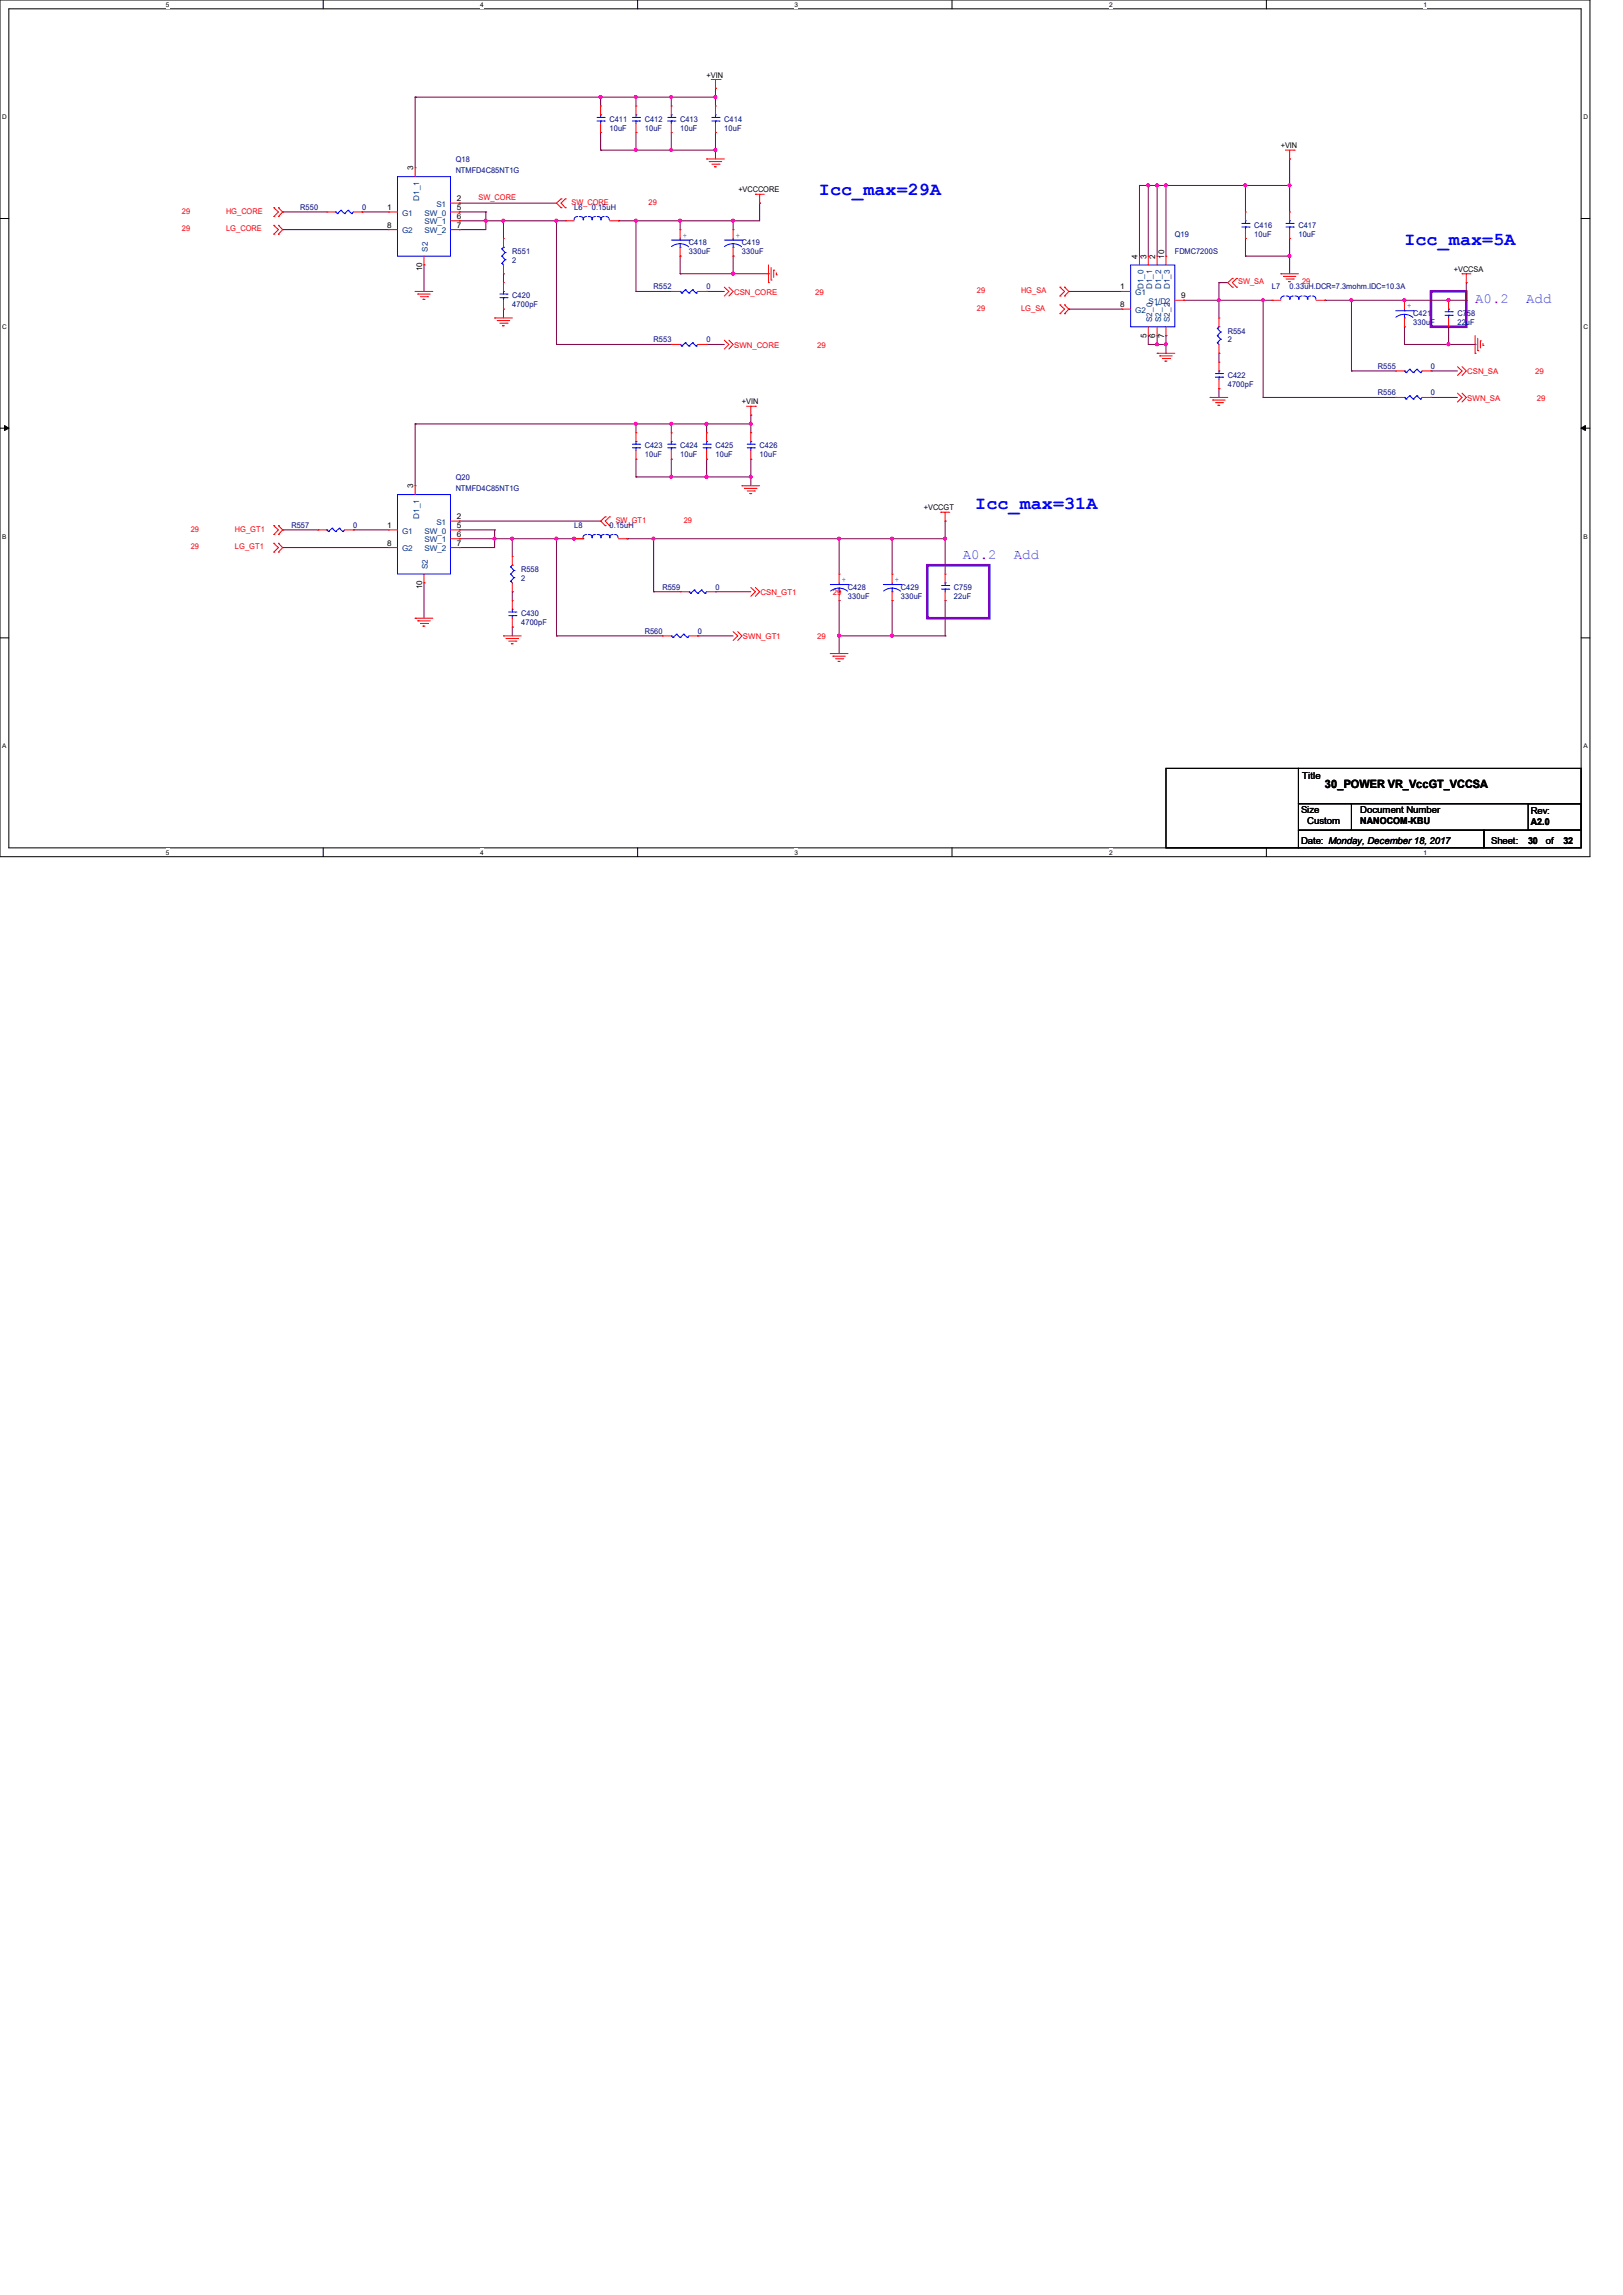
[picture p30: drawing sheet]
<svg xmlns="http://www.w3.org/2000/svg" width="210mm" height="297mm" viewBox="0 0 210 297" stroke-linecap="round" stroke-linejoin="round" font-family="sans-serif">
<defs><g id="words">
<g font-size="2.4" fill="#00f">
<text x="106" y="25.3">Icc_max=29A</text>
<text x="181.7" y="31.7">Icc_max=5A</text>
<text x="126.2" y="65.8">Icc_max=31A</text>
</g>
<g font-size="1.8" fill="#8000ff">
<text x="190.9" y="39.2">A0.2</text>
<text x="197.5" y="39.2">Add</text>
<text x="124.6" y="72.3">A0.2</text>
<text x="131.2" y="72.3">Add</text>
</g>
<text font-size="1.5" x="171.5" y="101.9">30_POWER VR_VccGT_VCCSA</text>
<g font-size="1.2">
<text x="168.5" y="100.8">Title</text>
<text x="168.4" y="105.2">Size</text>
<text x="169.2" y="106.6">Custom</text>
<text x="176" y="105.2">Document Number</text>
<text x="176" y="106.6">NANOCOM-KBU</text>
<text x="198.1" y="105.4">Rev:</text>
<text x="198.1" y="106.8">A2.0</text>
<text x="168.4" y="109.2">Date: Monday, December 18, 2017</text>
<text x="192.9" y="109.2">Sheet:</text>
<text x="197.7" y="109.2">30</text>
<text x="200" y="109.2">of</text>
<text x="202.3" y="109.2">32</text>
</g>
<g font-size="1">
<text x="91.4" y="10">+VIN</text>
<text x="53.5" y="22.1" transform="rotate(-90 53.5 22.1)">3</text>
<text x="165.7" y="19.2">+VIN</text>
<text x="50.1" y="27.2">1</text>
<text x="50.1" y="29.5">8</text>
<text x="59.1" y="26">2</text>
<text x="59.1" y="28.3">6</text>
<text x="59.1" y="27.2">5</text>
<text x="59.1" y="29.5">7</text>
<text x="95.5" y="24.9">+VCCCORE</text>
<text x="54.6" y="35.1" transform="rotate(-90 54.6 35.1)">10</text>
<text x="147.2" y="33.5" transform="rotate(-90 147.2 33.5)">4</text>
<text x="148.3" y="33.5" transform="rotate(-90 148.3 33.5)">3</text>
<text x="149.5" y="33.5" transform="rotate(-90 149.5 33.5)">2</text>
<text x="150.6" y="33.5" transform="rotate(-90 150.6 33.5)">10</text>
<text x="188.1" y="35.2">+VCCSA</text>
<text x="144.9" y="37.5">1</text>
<text x="144.9" y="39.8">8</text>
<text x="152.8" y="38.6">9</text>
<text x="148.3" y="43.7" transform="rotate(-90 148.3 43.7)">5</text>
<text x="149.5" y="43.7" transform="rotate(-90 149.5 43.7)">6</text>
<text x="150.6" y="43.7" transform="rotate(-90 150.6 43.7)">7</text>
<text x="96" y="52.3">+VIN</text>
<text x="53.5" y="63.2" transform="rotate(-90 53.5 63.2)">3</text>
<text x="50.1" y="68.3">1</text>
<text x="50.1" y="70.6">8</text>
<text x="59.1" y="67.2">2</text>
<text x="59.1" y="69.5">6</text>
<text x="59.1" y="68.3">5</text>
<text x="59.1" y="70.6">7</text>
<text x="119.6" y="66">+VCCGT</text>
<text x="54.6" y="76.3" transform="rotate(-90 54.6 76.3)">10</text>
</g>
<g font-size="1" fill="#000080">
<text x="78.9" y="15.7">C411</text>
<text x="78.9" y="16.9">10uF</text>
<text x="83.4" y="15.7">C412</text>
<text x="83.4" y="16.9">10uF</text>
<text x="88" y="15.7">C413</text>
<text x="88" y="16.9">10uF</text>
<text x="93.7" y="15.7">C414</text>
<text x="93.7" y="16.9">10uF</text>
<text x="59" y="21">Q18</text>
<text x="59" y="22.4">NTMFD4C85NT1G</text>
<text x="38.9" y="27.2">R550</text>
<text x="46.9" y="27.2">0</text>
<text x="74.3" y="27.2">L6</text>
<text x="76.6" y="27.2">0.15uH</text>
<text x="162.3" y="29.5">C416</text>
<text x="168" y="29.5">C417</text>
<text x="66.3" y="32.9">R551</text>
<text x="66.3" y="34">2</text>
<text x="89.2" y="31.8">C418</text>
<text x="89.2" y="32.9">330uF</text>
<text x="96" y="31.8">C419</text>
<text x="96" y="32.9">330uF</text>
<text x="152" y="30.6">Q19</text>
<text x="152" y="32.9">FDMC7200S</text>
<text x="162.3" y="30.6">10uF</text>
<text x="168" y="30.6">10uF</text>
<text x="66.3" y="38.6">C420</text>
<text x="66.3" y="39.8">4700pF</text>
<text x="84.6" y="37.5">R552</text>
<text x="91.4" y="37.5">0</text>
<text x="164.6" y="37.5">L7</text>
<text x="166.9" y="37.5">0.33uH.DCR=7.3mohm.IDC=10.3A</text>
<text x="182.9" y="40.9">C421</text>
<text x="188.6" y="40.9">C758</text>
<text x="84.6" y="44.3">R553</text>
<text x="91.4" y="44.3">0</text>
<text x="158.9" y="43.2">R554</text>
<text x="158.9" y="44.3">2</text>
<text x="178.3" y="47.8">R555</text>
<text x="182.9" y="42">330uF</text>
<text x="185.2" y="47.8">0</text>
<text x="188.6" y="42">22uF</text>
<text x="158.9" y="48.9">C422</text>
<text x="158.9" y="50">4700pF</text>
<text x="178.3" y="51.2">R556</text>
<text x="185.2" y="51.2">0</text>
<text x="83.4" y="58">C423</text>
<text x="83.4" y="59.2">10uF</text>
<text x="88" y="58">C424</text>
<text x="88" y="59.2">10uF</text>
<text x="92.6" y="58">C425</text>
<text x="92.6" y="59.2">10uF</text>
<text x="98.3" y="58">C426</text>
<text x="98.3" y="59.2">10uF</text>
<text x="59" y="62.1">Q20</text>
<text x="59" y="63.5">NTMFD4C85NT1G</text>
<text x="37.7" y="68.3">R557</text>
<text x="45.7" y="68.3">0</text>
<text x="74.3" y="68.3">L8</text>
<text x="78.9" y="68.3">0.15uH</text>
<text x="67.4" y="74">R558</text>
<text x="67.4" y="75.2">2</text>
<text x="85.7" y="76.3">R559</text>
<text x="92.6" y="76.3">0</text>
<text x="109.7" y="76.3">C428</text>
<text x="109.7" y="77.5">330uF</text>
<text x="116.6" y="76.3">C429</text>
<text x="116.6" y="77.5">330uF</text>
<text x="123.4" y="76.3">C759</text>
<text x="123.4" y="77.5">22uF</text>
<text x="67.4" y="79.8">C430</text>
<text x="67.4" y="80.9">4700pF</text>
<text x="83.4" y="82">R560</text>
<text x="90.3" y="82">0</text>
</g>
<g font-size="1" fill="#f00">
<text x="23.5" y="27.6">29</text>
<text x="23.5" y="29.9">29</text>
<text x="29.3" y="27.6">HG_CORE</text>
<text x="29.3" y="29.9">LG_CORE</text>
<text x="61.9" y="25.9">SW_CORE</text>
<text x="74" y="26.5">SW_CORE</text>
<text x="83.9" y="26.5">29</text>
<text x="95" y="38.1">CSN_CORE</text>
<text x="105.5" y="38.1">29</text>
<text x="126.4" y="37.9">29</text>
<text x="126.4" y="40.2">29</text>
<text x="132.1" y="37.9">HG_SA</text>
<text x="132.1" y="40.2">LG_SA</text>
<text x="160.2" y="36.8">SW_SA</text>
<text x="168.5" y="36.8">29</text>
<text x="95" y="45">SWN_CORE</text>
<text x="105.8" y="45">29</text>
<text x="189.9" y="48.4">CSN_SA</text>
<text x="189.9" y="51.9">SWN_SA</text>
<text x="198.7" y="48.4">29</text>
<text x="198.9" y="51.9">29</text>
<text x="24.7" y="71.1">29</text>
<text x="24.7" y="68.8">29</text>
<text x="30.4" y="71.1">LG_GT1</text>
<text x="30.4" y="68.8">HG_GT1</text>
<text x="79.7" y="67.7">SW_GT1</text>
<text x="88.5" y="67.7">29</text>
<text x="98.4" y="77">CSN_GT1</text>
<text x="107.8" y="77">29</text>
<text x="96.1" y="82.7">SWN_GT1</text>
<text x="105.7" y="82.7">29</text>
</g>
<g font-size="1" fill="#004080">
<text x="52" y="27.9">G1</text>
<text x="54.2" y="26" transform="rotate(-90 54.2 26)">D1_1</text>
<text x="54.9" y="29">SW_1</text>
<text x="54.9" y="27.9">SW_0</text>
<text x="56.5" y="26.8">S1</text>
<text x="52" y="30.2">G2</text>
<text x="54.9" y="30.2">SW_2</text>
<text x="55.4" y="32.6" transform="rotate(-90 55.4 32.6)">S2</text>
<text x="146.9" y="38.2">G1</text>
<text x="146.9" y="40.5">G2</text>
<text x="148" y="37.4" transform="rotate(-90 148 37.4)">D1_0</text>
<text x="148.6" y="39.3">S1/D2</text>
<text x="149.1" y="41.7" transform="rotate(-90 149.1 41.7)">S2_0</text>
<text x="149.1" y="37.4" transform="rotate(-90 149.1 37.4)">D1_1</text>
<text x="150.2" y="41.7" transform="rotate(-90 150.2 41.7)">S2_1</text>
<text x="150.2" y="37.4" transform="rotate(-90 150.2 37.4)">D1_2</text>
<text x="151.4" y="41.7" transform="rotate(-90 151.4 41.7)">S2_2</text>
<text x="151.4" y="37.4" transform="rotate(-90 151.4 37.4)">D1_3</text>
<text x="52" y="69">G1</text>
<text x="52" y="71.3">G2</text>
<text x="54.2" y="67.1" transform="rotate(-90 54.2 67.1)">D1_1</text>
<text x="54.9" y="70.2">SW_1</text>
<text x="54.9" y="69">SW_0</text>
<text x="54.9" y="71.3">SW_2</text>
<text x="56.5" y="67.9">S1</text>
<text x="55.4" y="73.7" transform="rotate(-90 55.4 73.7)">S2</text>
</g>
<g font-size="1" fill="#00f">
<text x="88.4" y="30.8">+</text>
<text x="95.2" y="30.8">+</text>
<text x="182.1" y="39.9">+</text>
<text x="108.9" y="75.4">+</text>
<text x="115.8" y="75.4">+</text>
</g>
<g font-size=".8">
<text x="21.5" y=".9">5</text>
<text x="62.1" y=".9">4</text>
<text x="102.8" y=".9">3</text>
<text x="143.5" y=".9">2</text>
<text x="184.2" y=".9">1</text>
<text x=".3" y="15.5">D</text>
<text x="204.9" y="15.5">D</text>
<text x=".3" y="42.6">C</text>
<text x="204.9" y="42.6">C</text>
<text x=".3" y="69.7">B</text>
<text x="204.9" y="69.7">B</text>
<text x=".3" y="96.9">A</text>
<text x="204.9" y="96.9">A</text>
<text x="21.5" y="110.6">5</text>
<text x="62.1" y="110.6">4</text>
<text x="102.8" y="110.6">3</text>
<text x="143.5" y="110.6">2</text>
<text x="184.2" y="110.6">1</text>
</g>
</g></defs>
<path d="M0 0h205.7v110.9h-205.7zM1.1 1.1h203.5v108.6h-203.5z" fill="none" stroke="#000" stroke-width=".13"/>
<g fill="#fff">
<path d="M21.5 .1h.4v1h-.4z"/>
<path d="M21.5 109.9h.4v.9h-.4z"/>
</g>
<path d="M41.8 0v1.1M41.8 109.7v1.2" fill="none" stroke="#000" stroke-width=".13"/>
<g fill="#fff">
<path d="M62.1 .1h.5v1h-.5z"/>
<path d="M62.1 109.9h.5v.9h-.5z"/>
</g>
<path d="M82.5 0v1.1M82.5 109.7v1.2" fill="none" stroke="#000" stroke-width=".13"/>
<g fill="#fff">
<path d="M102.8 .1h.5v1h-.5z"/>
<path d="M102.8 109.9h.5v.9h-.5z"/>
</g>
<path d="M123.2 0v1.1M123.2 109.7v1.2" fill="none" stroke="#000" stroke-width=".13"/>
<g fill="#fff">
<path d="M143.5 .1h.5v1h-.5z"/>
<path d="M143.5 109.9h.5v.9h-.5z"/>
</g>
<path d="M163.9 0v1.1M163.9 109.7v1.2" fill="none" stroke="#000" stroke-width=".13"/>
<g fill="#fff">
<path d="M184.2 .1h.5v1h-.5z"/>
<path d="M184.2 109.9h.5v.9h-.5z"/>
<path d="M.3 14.7h.6v.9h-.6z"/>
<path d="M204.9 14.7h.6v.9h-.6z"/>
<path d="M.3 41.8h.6v1h-.6z"/>
<path d="M204.9 41.8h.6v1h-.6z"/>
</g>
<path d="M0 28.3h1.1M204.6 28.3h1.1" fill="none" stroke="#000" stroke-width=".13"/>
<g fill="#fff">
<path d="M.3 69h.5v.9h-.5z"/>
<path d="M204.9 69h.5v.9h-.5z"/>
</g>
<path d="M0 55.4h1.1M204.6 55.4h1.1" fill="none" stroke="#000" stroke-width=".13"/>
<path d="M.6 55.1l.5 .3-.5 .3zM204.6 55.4l.5-.3v.6z" fill="#000" stroke="#000" stroke-width=".13"/>
<g fill="#fff">
<path d="M.3 96.1h.5v.9h-.5z"/>
<path d="M204.9 96.1h.5v.9h-.5z"/>
</g>
<path d="M0 82.5h1.1M150.9 99.4h17.1v10.3h-17.1zM168 99.4h36.6v4.6h-36.6zM204.6 82.5h1.1M168 104h6.9v3.4h-6.9zM168 107.4h24v2.3h-24zM174.9 104h29.7v3.4h-29.7zM192 107.4h12.6v2.3h-12.6zM197.7 104h6.9v3.4h-6.9z" fill="none" stroke="#000" stroke-width=".13"/>
<path d="M185.2 37.7h4.5v4.6h-4.5zM120 73.2h8v6.8h-8z" fill="none" stroke="#8000ff" stroke-width=".34"/>
<g fill="none" stroke="#800040" stroke-width=".13">
<path d="M53.7 12.6h.1M53.7 12.6v9.1M53.7 12.6h38.9M77.7 17.1h.1M77.7 19.4h.1M77.7 12.6h.1M77.7 12.6v1.1M77.7 17.1v2.3M77.7 19.4h14.9M82.3 12.6h.1M82.3 17.1h.1M82.3 19.4h.1"/>
<path d="M82.3 12.6v1.1M82.3 17.1v2.3M86.9 12.6h.1M86.9 17.1h.1M86.9 19.4h.1M86.9 12.6v1.1M86.9 17.1v2.3M92.6 11.4h.1M92.6 17.1h.1M92.6 12.6h.1M92.6 19.4h.1M92.6 11.4v2.3"/>
<path d="M92.6 17.1v3.5M36.6 29.7h.1M36.6 27.4h.1M36.6 29.7h13.7M36.6 27.4h5.7M46.9 27.4h.1M46.9 27.4h3.4M54.9 34.3h.1M54.9 34.3v3.4M59.4 29.7h.1M59.4 26.3h.1M59.4 27.4h.1"/>
<path d="M59.4 28.6h.1M59.4 28.6h13.8M59.4 26.3h12.6M59.4 27.4h3.5M62.9 28.6h.1M62.9 27.4h.1M62.9 27.4v2.3h-3.5M65.2 35.4h.1M65.2 28.6h.1M65.2 28.6v2.3M65.2 35.4v1.2M72 28.6h.1"/>
<path d="M72 28.6v16M80 28.6h.1M82.3 28.6h.1M82.3 37.7h.1M82.3 37.7h4.6M82.3 28.6v9.1M88 28.6h.1M88 33.1h.1M88 35.4h.1M88 28.6v1.1M88 33.1v2.3M88 35.4h11.4"/>
<path d="M91.4 37.7h.1M91.4 37.7h2.3M94.9 28.6h.1M94.9 33.1h.1M94.9 28.6v1.1M94.9 33.1v2.3M98.3 26.3h.1M98.3 26.3v2.3h-18.3M99.4 35.4h.1M138.3 37.7h.1M138.3 37.7h6.9M147.4 24h.1"/>
<path d="M147.4 24h19.5M147.4 24v9.1M148.6 24h.1M148.6 24v9.1M149.7 24h.1M149.7 24v9.1M150.9 24h.1M150.9 24v9.1M153.2 38.9h.1M153.2 38.9h11.4M157.7 38.9h.1M157.7 36.6h.1"/>
<path d="M157.7 36.6v4.5M157.7 36.6h1.2M161.2 24h.1M161.2 33.1h.1M161.2 30.9h.1M161.2 33.1h5.7M161.2 24v3.4M161.2 30.9v2.2M163.4 38.9h.1M163.4 38.9v12.5M166.9 20.6h.1M166.9 33.1h.1"/>
<path d="M166.9 24h.1M166.9 30.9h.1M166.9 20.6v6.8M166.9 30.9v4.5M171.4 38.9h.1M171.4 38.9h18.3M174.9 38.9h.1M174.9 38.9v9.1M187.5 38.9h.1M189.7 36.6h.1M189.7 38.9h.1M189.7 36.6v2.3"/>
<path d="M53.7 54.9h.1M53.7 54.9v8M53.7 54.9h43.5M65.2 40h.1M65.2 40v1.1M72 44.6h.1M72 44.6h14.9M82.3 59.4h.1M82.3 54.9h.1M82.3 54.9v1.1M82.3 59.4v2.3M86.9 54.9h.1"/>
<path d="M86.9 59.4h.1M86.9 54.9v1.1M86.9 59.4v2.3M91.4 54.9h.1M91.4 44.6h.1M91.4 59.4h.1M91.4 44.6h2.3M91.4 54.9v1.1M91.4 59.4v2.3M97.2 53.7h.1M97.2 59.4h.1M97.2 54.9h.1"/>
<path d="M97.2 53.7v2.3M97.2 59.4v3.5M138.3 40h.1M138.3 40h6.9M148.6 43.4h.1M148.6 44.6h.1M148.6 44.6h2.3M148.6 43.4v1.2M149.7 44.6h.1M149.7 43.4h.1M149.7 43.4v1.2M150.9 44.6h.1"/>
<path d="M150.9 43.4h.1M150.9 43.4v2.3M157.7 45.7h.1M157.7 50.3h.1M157.7 45.7v1.2M157.7 50.3v1.1M163.4 51.4h.1M163.4 51.4h17.2M174.9 48h.1M174.9 48h5.7M181.7 42.3h.1M181.7 42.3v2.3h9.2"/>
<path d="M185.2 48h.1M185.2 51.4h.1M185.2 48h3.4M185.2 51.4h3.4M187.5 44.6h.1M187.5 42.3v2.3M190.9 44.6h.1M36.6 68.6h.1M36.6 70.9h.1M36.6 68.6h4.5M36.6 70.9h13.7M45.7 68.6h.1"/>
<path d="M45.7 68.6h4.6M54.9 75.4h.1M54.9 75.4v4.6M59.4 70.9h.1M59.4 68.6h.1M59.4 69.7h.1M59.4 68.6h4.6M59.4 69.7h16M59.4 67.4h18.3M64 69.7h.1M64 68.6h.1M64 68.6v2.3h-4.6"/>
<path d="M66.3 76.6h.1M66.3 69.7h.1M66.3 69.7v2.3M66.3 76.6v1.1M72 69.7h.1M72 69.7v12.6M74.3 69.7h.1M75.4 69.7h.1M77.7 67.4h.1M81.2 69.7h.1M81.2 69.7h41.1M82.3 61.7h.1"/>
<path d="M82.3 61.7h14.9M84.6 76.6h.1M84.6 69.7h.1M84.6 76.6h3.4M84.6 69.7v6.9M86.9 61.7h.1M91.4 61.7h.1M92.6 76.6h.1M92.6 76.6h4.6M97.2 61.7h.1M108.6 77.7h.1M108.6 69.7h.1"/>
<path d="M108.6 69.7v4.6M108.6 77.7v6.9M115.4 69.7h.1M115.4 77.7h.1M115.4 69.7v4.6M115.4 77.7v4.6M122.3 67.4h.1M122.3 77.7h.1M122.3 69.7h.1M122.3 67.4v6.9M122.3 77.7v4.6M66.3 81.2h.1"/>
<path d="M66.3 81.2v1.1M72 82.3h.1M72 82.3h13.7M90.3 82.3h.1M90.3 82.3h4.6M108.6 82.3h.1M108.6 82.3h13.7M122.3 82.3h.1"/>
</g>
<g fill="#f0f" stroke="#f0f" stroke-width=".13">
<circle cx="150.9" cy="44.6" r=".19"/>
<circle cx="72" cy="69.7" r=".19"/>
<circle cx="64" cy="69.7" r=".19"/>
<circle cx="187.4" cy="38.8" r=".19"/>
<circle cx="166.9" cy="24" r=".19"/>
<circle cx="149.7" cy="44.6" r=".19"/>
<circle cx="97.1" cy="61.7" r=".19"/>
<circle cx="97.1" cy="54.8" r=".19"/>
<circle cx="108.6" cy="69.7" r=".19"/>
<circle cx="84.6" cy="69.7" r=".19"/>
<circle cx="148.6" cy="24" r=".19"/>
<circle cx="149.7" cy="24" r=".19"/>
<circle cx="174.9" cy="38.8" r=".19"/>
<circle cx="161.1" cy="24" r=".19"/>
<circle cx="150.9" cy="24" r=".19"/>
<circle cx="163.4" cy="38.8" r=".19"/>
<circle cx="166.9" cy="33.1" r=".19"/>
<circle cx="115.4" cy="69.7" r=".19"/>
<circle cx="108.6" cy="82.3" r=".19"/>
<circle cx="157.7" cy="38.8" r=".19"/>
<circle cx="181.7" cy="38.8" r=".19"/>
<circle cx="65.1" cy="28.6" r=".19"/>
<circle cx="62.8" cy="28.6" r=".19"/>
<circle cx="88" cy="28.6" r=".19"/>
<circle cx="94.8" cy="28.6" r=".19"/>
<circle cx="72" cy="28.6" r=".19"/>
<circle cx="82.3" cy="19.4" r=".19"/>
<circle cx="92.6" cy="19.4" r=".19"/>
<circle cx="86.8" cy="19.4" r=".19"/>
<circle cx="82.3" cy="12.6" r=".19"/>
<circle cx="77.7" cy="12.6" r=".19"/>
<circle cx="92.6" cy="12.6" r=".19"/>
<circle cx="86.8" cy="12.6" r=".19"/>
<circle cx="82.3" cy="28.6" r=".19"/>
<circle cx="94.8" cy="35.4" r=".19"/>
<circle cx="66.3" cy="69.7" r=".19"/>
<circle cx="91.4" cy="61.7" r=".19"/>
<circle cx="86.8" cy="61.7" r=".19"/>
<circle cx="82.3" cy="54.8" r=".19"/>
<circle cx="91.4" cy="54.8" r=".19"/>
<circle cx="86.8" cy="54.8" r=".19"/>
<circle cx="115.4" cy="82.3" r=".19"/>
<circle cx="122.3" cy="69.7" r=".19"/>
<circle cx="187.4" cy="44.6" r=".19"/>
<circle cx="74.3" cy="69.7" r=".19"/>
</g>
<g fill="none" stroke="#f00" stroke-width=".13">
<path d="M77.7 17.1h.1M77.7 13.7h.1M77.7 13.7v1.2M77.7 16v1.1M82.3 17.1h.1M82.3 13.7h.1M82.3 13.7v1.2M82.3 16v1.1M86.9 17.1h.1M86.9 13.7h.1M86.9 13.7v1.2M86.9 16v1.1"/>
<path d="M92 10.3h1.2M92.6 11.4h.1M92.6 17.1h.1M92.6 13.7h.1M92.6 10.3v1.1M92.6 13.7v1.2M92.6 16v1.1M93.2 10.3h.1M166.3 19.4h1.2M166.9 19.4v1.2M167.5 19.4h.1M35.4 26.9h.1"/>
<path d="M35.4 28h.1M35.4 29.2h.1M35.4 30.3h.1M35.4 26.9l.6 .5-.6 .6M35.4 29.2l.6 .5-.6 .6M36 28h.1M36 26.9h.1M36 30.3h.1M36 29.2h.1M36 26.9l.6 .5-.6 .6M36 29.2l.6 .5-.6 .6M42.3 27.4h.1"/>
<path d="M42.3 27.4h1.1M45.7 27.4h1.2M46.9 27.4h.1M50.3 27.4h.1M50.3 29.7h.1M50.3 27.4h1.1M50.3 29.7h1.1M53.7 37.7h.1M53.7 21.7h.1M53.7 37.7h2.3M53.7 21.7v1.2M54.1 38.1h.1"/>
<path d="M54.1 38.1h1.6M54.4 38.4h.9M54.7 38.7h.1M54.7 38.7h.3M54.9 34.3h.1M54.9 33.1v1.2M55.3 38.4h.1M58.3 27.4h1.1M58.3 26.3h1.1M58.3 28.6h1.1M58.3 29.7h1.1M59.4 26.3h.1"/>
<path d="M59.4 28.6h.1M59.4 27.4h.1M59.4 29.7h.1M65.2 35.4h.1M65.2 30.9h.1M65.2 36.6h.1M65.2 30.9v1.1M65.2 34.3v1.1M65.2 36.6v1.1M65.2 38.9v1.1M72.6 26.9h.1M72.6 25.7h.1"/>
<path d="M72.6 25.7l-.6 .6 .6 .6M73.2 25.7h.1M73.2 26.9h.1M73.2 28.6h.1M73.2 25.7l-.6 .6 .6 .6M73.2 28.6h1.1M78.9 28.6h1.1M80 28.6h.1M86.9 37.7h.1M86.9 37.7h1.1M88 29.7h.1M88 33.1h.1"/>
<path d="M88 29.7v1.2M88 32v1.1M90.3 37.7h1.1M91.4 20.6h.1M91.4 37.7h.1M91.4 20.6h2.3M91.8 20.9h.1M91.8 20.9h1.6M92.1 21.3h.9M92.5 21.6h.1M92.5 21.6h.2M93 21.3h.1"/>
<path d="M93.7 37.2l.6 .5-.6 .6M94.3 37.2l.6 .5-.6 .6M94.9 29.7h.1M94.9 33.1h.1M94.9 29.7v1.2M94.9 32v1.1M97.7 25.1h.1M97.7 25.1h1.2M98.3 26.3h.1M98.3 25.1v1.2M99.4 36.6h.1M99.4 34.3v2.3"/>
<path d="M99.8 36.2h.1M99.8 34.6v1.6M100.1 35h.1M100.1 35v.9M100.5 35.6h.1M100.5 35.3v.3M137.2 37.2h.1M137.2 38.3h.1M137.2 39.5h.1M137.2 37.2l.6 .5-.6 .6M137.2 39.5l.6 .5-.6 .6M137.8 38.3h.1"/>
<path d="M137.8 37.2h.1M137.8 39.5h.1M137.8 37.2l.5 .5-.5 .6M137.8 39.5l.5 .5-.5 .6M145.2 37.7h.1M145.2 37.7h1.1M147.4 33.1h.1M147.4 33.1v1.2M148.6 33.1h.1M148.6 33.1v1.2M149.7 33.1h.1M149.7 33.1v1.2"/>
<path d="M150.9 33.1h.1M150.9 33.1v1.2M152 38.9h1.2M153.2 38.9h.1M159.5 37.2h.1M159.5 36h.1M159.5 36l-.6 .6 .6 .6M160 36h.1M160 37.2h.1M160 36l-.5 .6 .5 .6M161.2 30.9h.1M161.2 27.4h.1"/>
<path d="M161.2 27.4v1.2M161.2 29.7v1.2M164.6 38.9h.1M164.6 38.9h1.1M165.7 35.4h.1M165.7 35.4h2.3M166.1 35.8h.1M166.1 35.8h1.6M166.4 36.1h.9M166.8 36.4h.1M166.8 36.4h.2M166.9 20.6h.1"/>
<path d="M166.9 30.9h.1M166.9 27.4h.1M166.9 27.4v1.2M166.9 29.7v1.2M167.3 36.1h.1M170.3 38.9h1.1M171.4 38.9h.1M181.7 38.9h.1M181.7 38.9v1.1M187.5 38.9h.1M187.5 38.9v1.1M189.2 35.4h.1"/>
<path d="M189.2 35.4h1.1M189.7 36.6h.1M189.7 35.4v1.2M64 41.1h.1M64 41.1h2.3M64.3 41.5h.1M64.3 41.5h1.7M64.7 41.8h.9M65 42.2h.1M65 42.2h.3M65.2 40h.1M65.6 41.8h.1"/>
<path d="M82.3 59.4h.1M82.3 56h.1M82.3 56v1.1M82.3 58.3v1.1M86.9 59.4h.1M86.9 56h.1M86.9 44.6h.1M86.9 56v1.1M86.9 58.3v1.1M86.9 44.6h1.1M90.3 44.6h1.1M91.4 59.4h.1"/>
<path d="M91.4 56h.1M91.4 44.6h.1M91.4 56v1.1M91.4 58.3v1.1M93.7 44l.6 .6-.6 .6M94.3 44l.6 .6-.6 .6M96.6 52.6h1.1M97.2 53.7h.1M97.2 59.4h.1M97.2 56h.1M97.2 52.6v1.1M97.2 56v1.1"/>
<path d="M97.2 58.3v1.1M97.7 52.6h.1M137.2 40.6h.1M137.8 40.6h.1M145.2 40h.1M145.2 40h1.1M148.6 43.4h.1M148.6 42.3v1.1M149.7 45.7h.1M149.7 43.4h.1M149.7 45.7h2.3M149.7 42.3v1.1"/>
<path d="M150.1 46.1h.1M150.1 46.1h1.6M150.4 46.4h.9M150.7 46.7h.1M150.7 46.7h.3M150.9 43.4h.1M150.9 42.3v1.1M151.3 46.4h.1M156.6 51.4h.1M156.6 51.4h2.3M156.9 51.8h.1M156.9 51.8h1.6"/>
<path d="M157.3 52.1h.9M157.6 52.5h.1M157.6 52.5h.3M157.7 50.3h.1M157.7 46.9h.1M157.7 45.7h.1M157.7 41.1h.1M157.7 41.1v1.2M157.7 44.6v1.1M157.7 46.9v1.1M157.7 49.1v1.2M158.2 52.1h.1"/>
<path d="M180.6 51.4h.1M180.6 48h.1M180.6 51.4h1.1M180.6 48h1.1M181.7 42.3h.1M181.7 41.1v1.2M184 51.4h1.2M184 48h1.2M185.2 51.4h.1M185.2 48h.1M187.5 42.3h.1M187.5 41.1v1.2"/>
<path d="M188.6 47.5l.6 .5-.6 .6M188.6 50.9l.6 .5-.6 .6M189.2 47.5l.5 .5-.5 .6M189.2 50.9l.5 .5-.5 .6M190.9 45.7h.1M190.9 43.4v2.3M191.2 45.4h.1M191.2 43.8v1.6M191.6 44.1h.1M191.6 44.1v.9M191.9 44.7h.1M191.9 44.4v.3"/>
<path d="M35.4 70.3h.1M35.4 71.5h.1M35.4 68h.1M35.4 69.2h.1M35.4 70.3l.6 .6-.6 .6M35.4 68l.6 .6-.6 .6M36 71.5h.1M36 70.3h.1M36 69.2h.1M36 68h.1M36 70.3l.6 .6-.6 .6M36 68l.6 .6-.6 .6"/>
<path d="M41.1 68.6h.1M41.1 68.6h1.2M44.6 68.6h1.1M45.7 68.6h.1M50.3 68.6h.1M50.3 70.9h.1M50.3 68.6h1.1M50.3 70.9h1.1M53.7 62.9h.1M53.7 62.9v1.1M54.9 75.4h.1M54.9 74.3v1.1"/>
<path d="M58.3 68.6h1.1M58.3 69.7h1.1M58.3 67.4h1.1M58.3 70.9h1.1M59.4 67.4h.1M59.4 69.7h.1M59.4 68.6h.1M59.4 70.9h.1M66.3 77.7h.1M66.3 76.6h.1M66.3 72h.1M66.3 72v1.2"/>
<path d="M66.3 75.4v1.2M66.3 77.7v1.2M74.3 69.7h.1M74.3 69.7h1.1M78.3 68h.1M78.3 66.9h.1M78.3 66.9l-.6 .5 .6 .6M78.9 66.9h.1M78.9 68h.1M78.9 66.9l-.6 .5 .6 .6M80 69.7h1.2M81.2 69.7h.1"/>
<path d="M88 76.6h.1M88 76.6h1.2M91.4 76.6h1.2M92.6 76.6h.1M96 62.9h.1M96 62.9h2.3M96.4 63.2h.1M96.4 63.2h1.6M96.7 63.5h.9M97 63.9h.1M97 63.9h.3M97.2 76l.5 .6-.5 .6"/>
<path d="M97.6 63.5h.1M97.7 76l.6 .6-.6 .6M108.6 74.3h.1M108.6 77.7h.1M108.6 74.3v1.1M108.6 76.6v1.1M115.4 74.3h.1M115.4 77.7h.1M115.4 74.3v1.1M115.4 76.6v1.1M121.8 66.3h.1M121.8 66.3h1.1"/>
<path d="M122.3 67.4h.1M122.3 77.7h.1M122.3 74.3h.1M122.3 66.3v1.1M122.3 74.3v1.1M122.3 76.6v1.1M53.7 80h.1M53.7 80h2.3M54.1 80.3h.1M54.1 80.3h1.6M54.4 80.7h.9M54.7 81h.1"/>
<path d="M54.7 81h.3M55.3 80.7h.1M65.2 82.3h.1M65.2 82.3h2.2M65.5 82.6h.1M65.5 82.6h1.6M65.8 83h1M66.2 83.3h.1M66.2 83.3h.2M66.3 81.2h.1M66.3 80v1.2M66.8 83h.1"/>
<path d="M85.7 82.3h.1M85.7 82.3h1.2M89.2 82.3h1.1M90.3 82.3h.1M94.9 81.7l.6 .6-.6 .6M95.5 81.7l.5 .6-.5 .6M107.4 84.6h.1M107.4 84.6h2.3M107.8 84.9h.1M107.8 84.9h1.6M108.1 85.3h1M108.5 85.6h.1"/>
<path d="M108.5 85.6h.2M109.1 85.3h.1"/>
</g>
<g fill="none" stroke="#00f" stroke-width=".13">
<path d="M77.3 15.2h.9M77.3 15.7h.9M77.7 14.9h.1M77.7 15.7h.1M77.7 14.9v.3M77.7 15.7v.3M78.2 15.2h.1M78.2 15.7h.1M81.8 15.2h1M81.8 15.7h1M82.3 14.9h.1M82.3 15.7h.1"/>
<path d="M82.3 14.9v.3M82.3 15.7v.3M82.8 15.2h.1M82.8 15.7h.1M86.4 15.2h.9M86.4 15.7h.9M86.9 14.9h.1M86.9 15.7h.1M86.9 14.9v.3M86.9 15.7v.3M87.3 15.2h.1M87.3 15.7h.1"/>
<path d="M92.1 15.2h.9M92.1 15.7h.9M92.6 14.9h.1M92.6 15.7h.1M92.6 14.9v.3M92.6 15.7v.3M93 15.2h.1M93 15.7h.1M43.4 27.4h.1M43.4 27.4l.2 .2M43.6 27.6h.1M44.1 27.2h.1"/>
<path d="M44.1 27.2l-.5 .4M44.1 27.2l.5 .4M44.6 27.6h.1M45 27.2h.1M45 27.2l.5 .4M45 27.2l-.4 .4M45.5 27.6h.1M45.7 27.4l-.2 .2M51.4 22.9h6.9v10.2h-6.9zM64.7 38.1h.9M64.7 38.5h.9M64.9 32.2h.1"/>
<path d="M64.9 34.1h.1M64.9 33.1h.1M64.9 32.2l.5 .5M64.9 34.1l.3 .2M64.9 33.1l.5 .5M65.2 32h.1M65.2 37.7h.1M65.2 38.5h.1M65.2 32l-.3 .2M65.2 37.7v.4M65.2 38.5v.4M65.4 33.6h.1"/>
<path d="M65.4 32.7h.1M65.4 33.6l-.5 .5M65.4 32.7l-.5 .4M65.6 38.1h.1M65.6 38.5h.1M74.8 28a.42 .42 0 0 0-.5 .4M75 28a.42 .42 0 0 1 .5 .4v.1M75.9 28a.42 .42 0 0 0-.5 .4M76.1 28h.1a.42 .42 0 0 1 .5 .4v.1M77 28a.42 .42 0 0 0-.4 .4M77.3 28a.42 .42 0 0 1 .5 .4v.1M78.2 28a.42 .42 0 0 0-.5 .4"/>
<path d="M78.4 28a.36 .36 0 0 1 .4 .4M86.9 31.1h2.3M88 37.7h.1M88 32h.1M88 31.1h.1M88 31.5l-.6 .1-.5 .3M88 31.5a1.77 1.77 0 0 1 1.1 .4M88 37.7l.2 .2M88 30.9v.2M88 31.5v.5M88.2 37.9h.1M88.7 37.5h.1"/>
<path d="M88.7 37.5l-.5 .4M88.7 37.5l.5 .4M89.2 37.9h.1M89.2 31.1h.1M89.6 37.5h.1M89.6 37.5l.5 .4M89.6 37.5l-.4 .4M90.1 37.9h.1M90.3 37.7l-.2 .2M93.7 31.1h2.3M94.9 32h.1M94.9 31.1h.1"/>
<path d="M94.9 31.5l-.6 .1-.5 .3M94.9 31.5a1.77 1.77 0 0 1 1.1 .4M94.9 30.9v.2M94.9 31.5v.5M96 31.1h.1M146.3 34.3h5.7v8h-5.7zM160.7 28.9h.9M160.7 29.4h.9M161.2 28.6h.1M161.2 29.4h.1M161.2 28.6v.3M161.2 29.4v.3"/>
<path d="M161.6 28.9h.1M161.6 29.4h.1M166.2 38.3a.42 .42 0 0 0-.5 .4M166.4 28.9h.9M166.4 29.4h.9M166.4 38.3h.1a.42 .42 0 0 1 .5 .4M166.9 28.6h.1M166.9 29.4h.1M166.9 28.6v.3M166.9 29.4v.3M167.3 28.9h.1M167.3 29.4h.1"/>
<path d="M167.3 38.3a.42 .42 0 0 0-.4 .4M167.6 38.3a.42 .42 0 0 1 .5 .4M168.5 38.3a.42 .42 0 0 0-.5 .4M168.7 38.3h.1a.42 .42 0 0 1 .4 .4M169.6 38.3a.42 .42 0 0 0-.4 .4M169.8 38.3h.1a.36 .36 0 0 1 .4 .4M81.8 57.5h1M81.8 58h1M82.3 57.1h.1M82.3 58h.1M82.3 57.1v.4M82.3 58v.3"/>
<path d="M82.8 57.5h.1M82.8 58h.1M86.4 57.5h.9M86.4 58h.9M86.9 57.1h.1M86.9 58h.1M86.9 57.1v.4M86.9 58v.3M87.3 57.5h.1M87.3 58h.1M88 44.6h.1M88 44.6l.2 .2"/>
<path d="M88.2 44.8h.1M88.7 44.4h.1M88.7 44.4l-.5 .4M88.7 44.4l.5 .4M89.2 44.8h.1M89.6 44.4h.1M89.6 44.4l.5 .4M89.6 44.4l-.4 .4M90.1 44.8h.1M90.3 44.6l-.2 .2M91 57.5h.9M91 58h.9"/>
<path d="M91.4 57.1h.1M91.4 58h.1M91.4 57.1v.4M91.4 58v.3M91.9 57.5h.1M91.9 58h.1M96.7 57.5h.9M96.7 58h.9M97.2 57.1h.1M97.2 58h.1M97.2 57.1v.4M97.2 58v.3"/>
<path d="M97.6 57.5h.1M97.6 58h.1M157.3 48.3h.9M157.3 48.8h.9M157.5 42.5h.1M157.5 44.4h.1M157.5 43.4h.1M157.5 42.5l.4 .5M157.5 44.4l.2 .2M157.5 43.4l.4 .5M157.7 48h.1M157.7 48.8h.1"/>
<path d="M157.7 42.3h.1M157.7 48v.3M157.7 48.8v.3M157.7 42.3l-.2 .2M157.9 43.9h.1M157.9 43h.1M157.9 43.9l-.4 .5M157.9 43l-.4 .4M158.2 48.3h.1M158.2 48.8h.1M180.6 40.2h2.3M181.7 51.4h.1"/>
<path d="M181.7 41.1h.1M181.7 40.2h.1M181.7 40.7l-.6 .1-.5 .3M181.7 40.7a1.77 1.77 0 0 1 1.1 .4M181.7 48h.1M181.7 51.4l.2 .2M181.7 40v.2M181.7 40.7v.4M181.7 48l.2 .2M181.9 51.6h.1M181.9 48.2h.1M182.4 51.2h.1"/>
<path d="M182.4 47.8h.1M182.4 51.2l-.5 .4M182.4 51.2l.5 .4M182.4 47.8l-.5 .4M182.4 47.8l.5 .4M182.9 51.6h.1M182.9 40.2h.1M182.9 48.2h.1M183.3 51.2h.1M183.3 47.8h.1M183.3 51.2l.5 .4M183.3 51.2l-.4 .4"/>
<path d="M183.3 47.8l.5 .4M183.3 47.8l-.4 .4M183.8 51.6h.1M183.8 48.2h.1M184 51.4l-.2 .2M184 48l-.2 .2M187 40.3h.9M187 40.8h.9M187.5 40h.1M187.5 40.8h.1M187.5 40v.3M187.5 40.8v.3"/>
<path d="M187.9 40.3h.1M187.9 40.8h.1M42.3 68.6h.1M42.3 68.6l.2 .2M42.5 68.8h.1M43 68.4h.1M43 68.4l-.5 .4M43 68.4l.4 .4M43.4 68.8h.1M43.9 68.4h.1M43.9 68.4l.5 .4M43.9 68.4l-.5 .4"/>
<path d="M44.4 68.8h.1M44.6 68.6l-.2 .2M51.4 64h6.9v10.3h-6.9zM65.8 79.2h1M65.8 79.7h1M66.1 73.4h.1M66.1 75.2h.1M66.1 74.3h.1M66.1 73.4l.4 .4M66.1 75.2l.2 .2M66.1 74.3l.4 .5M66.3 78.9h.1"/>
<path d="M66.3 79.7h.1M66.3 73.2h.1M66.3 78.9v.3M66.3 79.7v.3M66.3 73.2l-.2 .2M66.5 74.8h.1M66.5 73.8h.1M66.5 74.8l-.4 .4M66.5 73.8l-.4 .5M66.8 79.2h.1M66.8 79.7h.1M75.9 69.2a.42 .42 0 0 0-.5 .4"/>
<path d="M76.1 69.2h.1a.42 .42 0 0 1 .5 .4M77 69.2a.42 .42 0 0 0-.4 .4M77.3 69.2a.42 .42 0 0 1 .5 .4M78.2 69.2a.42 .42 0 0 0-.5 .4M78.4 69.2h.1a.42 .42 0 0 1 .4 .4M79.3 69.2a.42 .42 0 0 0-.4 .4M79.5 69.2h.1a.36 .36 0 0 1 .4 .4M89.2 76.6h.1M89.2 76.6l.2 .2M89.4 76.8h.1M89.8 76.4h.1M89.8 76.4l-.4 .4"/>
<path d="M89.8 76.4l.5 .4M90.3 76.8h.1M90.8 76.4h.1M90.8 76.4l.4 .4M90.8 76.4l-.5 .4M91.2 76.8h.1M91.4 76.6l-.2 .2M107.4 75.6h2.3M108.6 76.6h.1M108.6 75.6h.1M108.6 76.1l-.6 .1-.5 .3M108.6 76.1a1.77 1.77 0 0 1 1.1 .4"/>
<path d="M108.6 75.4v.2M108.6 76.1v.5M109.7 75.6h.1M114.3 75.6h2.3M115.4 76.6h.1M115.4 75.6h.1M115.4 76.1l-.6 .1-.5 .3M115.4 76.1a1.77 1.77 0 0 1 1.1 .4M115.4 75.4v.2M115.4 76.1v.5M116.6 75.6h.1M121.8 75.8h1"/>
<path d="M121.8 76.2h1M122.3 75.4h.1M122.3 76.2h.1M122.3 75.4v.4M122.3 76.2v.4M122.8 75.8h.1M122.8 76.2h.1M86.9 82.3h.1M86.9 82.3l.2 .2M87.1 82.5h.1M87.5 82.1h.1M87.5 82.1l-.4 .4"/>
<path d="M87.5 82.1l.5 .4M88 82.5h.1M88.5 82.1h.1M88.5 82.1l.4 .4M88.5 82.1l-.5 .4M88.9 82.5h.1M89.2 82.3l-.3 .2"/>
</g>
<use href="#words"/>
</svg>
